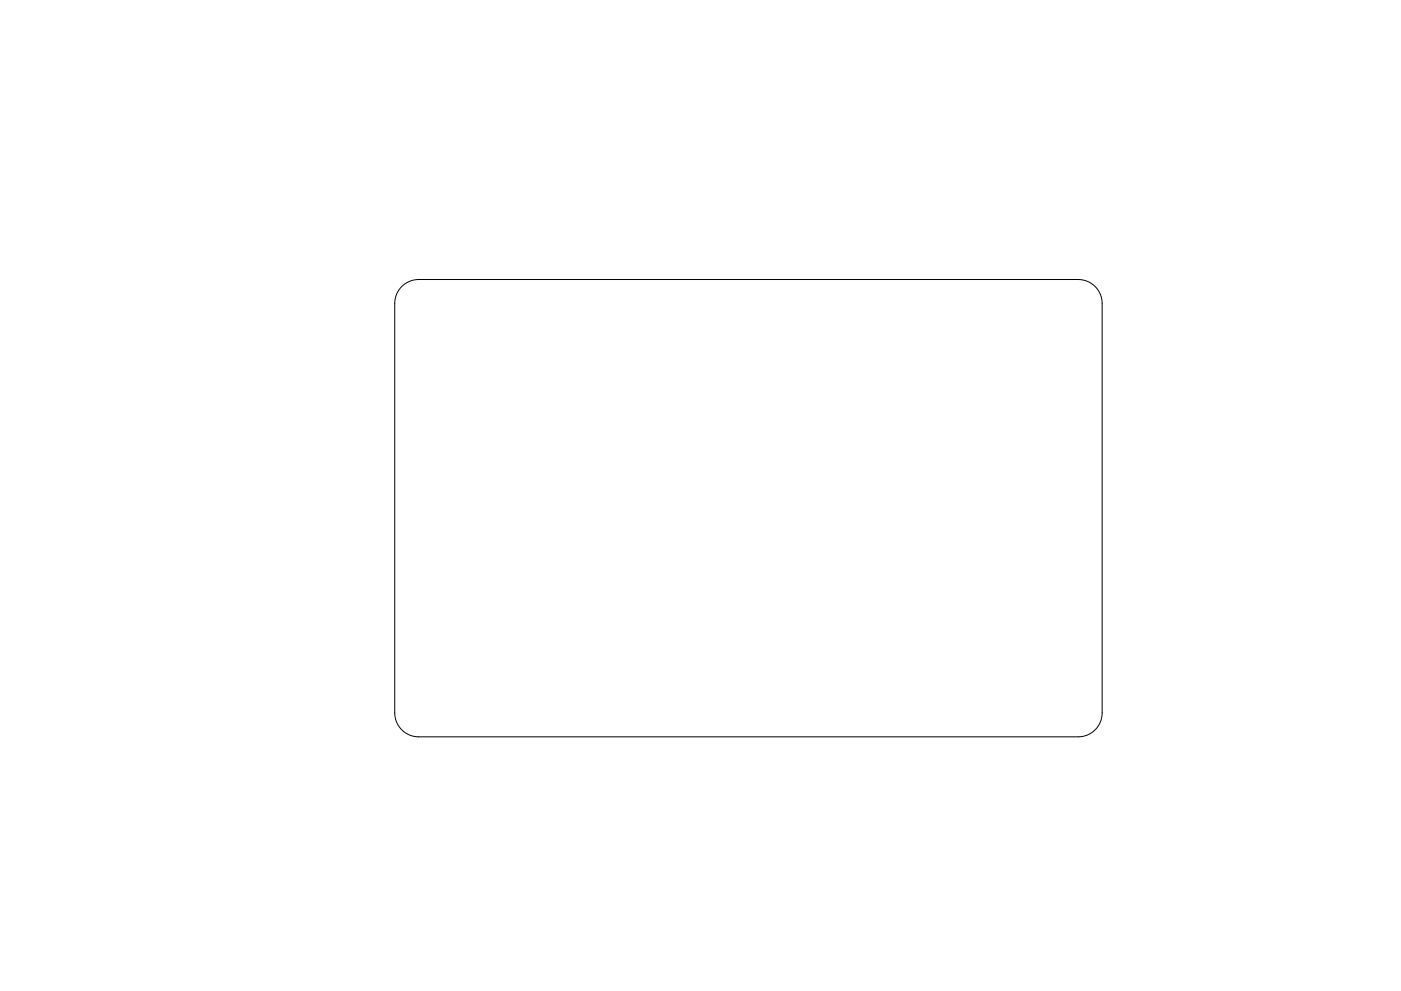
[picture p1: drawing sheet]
<svg xmlns="http://www.w3.org/2000/svg" width="297mm" height="210mm" viewBox="0 0 297 210" stroke-linecap="round" stroke-linejoin="round" font-family="sans-serif">
<path d="M85.2 60.8a5.1 5.1 0 0 1 3.6-1.5h139.8a5.1 5.1 0 0 1 5.1 5.1v86.9a5.1 5.1 0 0 1-5.1 5h-139.8a5.1 5.1 0 0 1-5.1-5v-86.9a5.1 5.1 0 0 1 1.5-3.6z" fill="none" stroke="#000" stroke-width=".21"/>
</svg>
